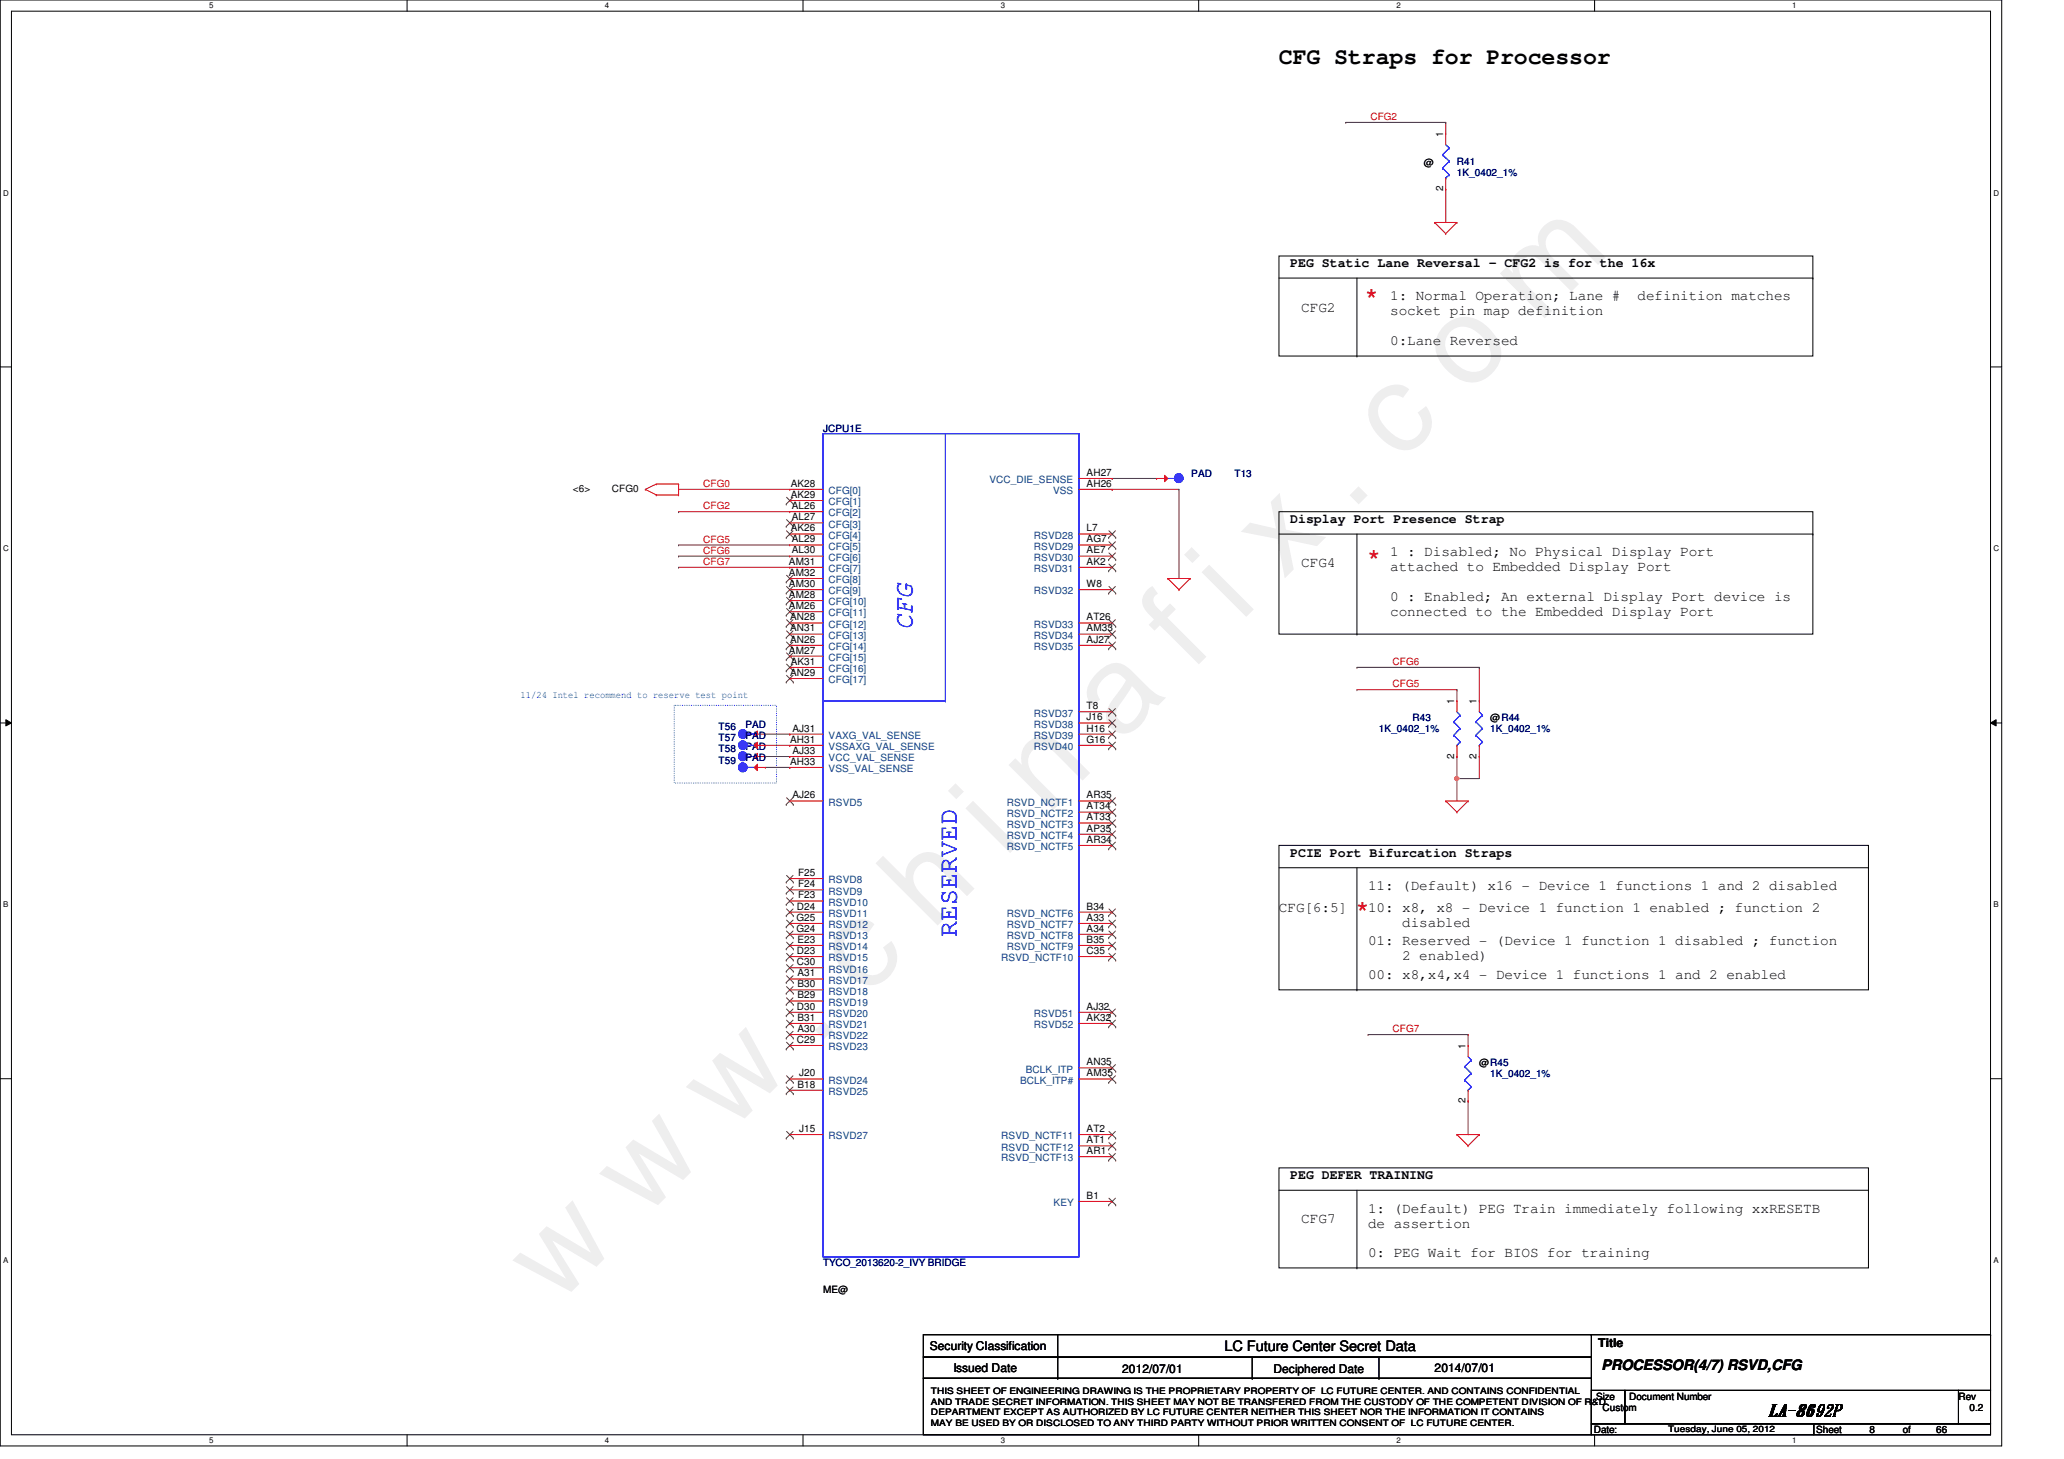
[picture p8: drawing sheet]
<svg xmlns="http://www.w3.org/2000/svg" width="297mm" height="210mm" viewBox="0 0 297 210" stroke-linecap="round" stroke-linejoin="round" font-family="sans-serif">
<defs><g id="words">
<text font-size="17.6" fill="#f0f" x="80.1" y="188" transform="rotate(-45 80.1 188)">w w w . c h i n a f i x . c o m</text>
<g font-size="4.3" fill="#f00">
<text x="196.6" y="44.7">*</text>
<text x="196.9" y="82.3">*</text>
<text x="195.3" y="132.9">*</text>
</g>
<g font-size="3.8" fill="#00f">
<text x="131.3" y="90.6" transform="rotate(-90 131.3 90.6)">CFG</text>
<text x="137.7" y="134.7" transform="rotate(-90 137.7 134.7)">RESERVED</text>
</g>
<text font-size="3.3" x="184.1" y="9.1">CFG Straps for Processor</text>
<text font-size="2.5" x="254.5" y="203.7">LA-8692P</text>
<g font-size="2.1">
<text x="187.3" y="44.8">CFG2</text>
<text x="200.1" y="43.2">1: Normal Operation; Lane #</text>
<text x="200.1" y="45.4">socket pin map definition</text>
<text x="235.7" y="43.2">definition matches</text>
<text x="200.1" y="49.6">0:Lane Reversed</text>
<text x="187.3" y="81.6">CFG4</text>
<text x="200.1" y="80">1 : Disabled; No Physical Display Port</text>
<text x="200.1" y="82.2">attached to Embedded Display Port</text>
<text x="200.1" y="86.4">0 : Enabled; An external Display Port device is</text>
<text x="200.1" y="88.6">connected to the Embedded Display Port</text>
<text x="184.1" y="131.2">CFG[6:5]</text>
<text x="196.9" y="131.2">10: x8, x8 - Device 1 function 1 enabled ; function 2</text>
<text x="196.9" y="128">11: (Default) x16 - Device 1 functions 1 and 2 disabled</text>
<text x="196.9" y="136">01: Reserved - (Device 1 function 1 disabled ; function</text>
<text x="201.8" y="133.4">disabled</text>
<text x="196.9" y="140.8">00: x8,x4,x4 - Device 1 functions 1 and 2 enabled</text>
<text x="201.8" y="138.2">2 enabled)</text>
<text x="187.3" y="176">CFG7</text>
<text x="196.9" y="174.5">1: (Default) PEG Train immediately following xxRESETB</text>
<text x="196.9" y="176.6">de assertion</text>
<text x="196.9" y="180.8">0: PEG Wait for BIOS for training</text>
<text x="176.2" y="194.4">LC Future Center Secret Data</text>
<text x="230.5" y="197.1">PROCESSOR(4/7) RSVD,CFG</text>
</g>
<g font-size="1.9">
<text x="185.7" y="38.4">PEG Static Lane Reversal - CFG2 is for the 16x</text>
<text x="185.7" y="75.2">Display Port Presence Strap</text>
<text x="185.7" y="123.2">PCIE Port Bifurcation Straps</text>
<text x="185.7" y="169.6">PEG DEFER TRAINING</text>
</g>
<g font-size="1.7">
<text x="133.8" y="194.3">Security Classification</text>
<text x="137.2" y="197.3">Issued Date</text>
<text x="161.5" y="197.5">2012/07/01</text>
<text x="183.3" y="197.5">Deciphered Date</text>
<text x="206.5" y="197.3">2014/07/01</text>
<text x="230" y="193.8">Title</text>
</g>
<g font-size="1.4" fill="#f00">
<text x="197.2" y="17.3">CFG2</text>
<text x="101.2" y="70.1">CFG0</text>
<text x="101.2" y="73.3">CFG2</text>
<text x="101.2" y="79.7">CFG6</text>
<text x="101.2" y="81.3">CFG7</text>
<text x="101.2" y="78.1">CFG5</text>
<text x="200.4" y="95.7">CFG6</text>
<text x="200.4" y="98.9">CFG5</text>
<text x="200.4" y="148.5">CFG7</text>
</g>
<g font-size="1.4">
<text x="204.9" y="23.9">@</text>
<text x="207.7" y="19.7" transform="rotate(-90 207.7 19.7)">1</text>
<text x="207.7" y="27.5" transform="rotate(-90 207.7 27.5)">2</text>
<text x="82.5" y="70.8">&lt;6&gt;</text>
<text x="88" y="70.8">CFG0</text>
<text x="113.8" y="70">AK28</text>
<text x="113.8" y="71.6">AK29</text>
<text x="156.4" y="68.5">AH27</text>
<text x="156.4" y="70">AH26</text>
<text x="113.8" y="76.5">AK26</text>
<text x="114" y="73.2">AL26</text>
<text x="114" y="74.8">AL27</text>
<text x="156.4" y="76.5">L7</text>
<text x="113.5" y="81.2">AM31</text>
<text x="113.5" y="82.8">AM32</text>
<text x="114" y="78">AL29</text>
<text x="114" y="79.6">AL30</text>
<text x="156.4" y="81.2">AK2</text>
<text x="156.4" y="79.6">AE7</text>
<text x="156.4" y="78">AG7</text>
<text x="113.5" y="84.5">AM30</text>
<text x="113.5" y="86">AM28</text>
<text x="113.5" y="87.6">AM26</text>
<text x="113.7" y="89.2">AN28</text>
<text x="156.4" y="84.5">W8</text>
<text x="156.4" y="89.2">AT26</text>
<text x="113.5" y="94">AM27</text>
<text x="113.7" y="90.8">AN31</text>
<text x="113.7" y="92.5">AN26</text>
<text x="113.8" y="95.6">AK31</text>
<text x="156.4" y="90.8">AM33</text>
<text x="156.4" y="92.5">AJ27</text>
<text x="113.7" y="97.2">AN29</text>
<text x="209.3" y="101.3" transform="rotate(-90 209.3 101.3)">1</text>
<text x="212.5" y="101.3" transform="rotate(-90 212.5 101.3)">1</text>
<text x="113.7" y="106.8">AH31</text>
<text x="114" y="105.2">AJ31</text>
<text x="156.4" y="103.6">J16</text>
<text x="156.4" y="105.2">H16</text>
<text x="156.4" y="106.8">G16</text>
<text x="156.4" y="102">T8</text>
<text x="214.5" y="103.8">@R44</text>
<text x="113.7" y="110">AH33</text>
<text x="114" y="108.5">AJ33</text>
<text x="209.3" y="109.1" transform="rotate(-90 209.3 109.1)">2</text>
<text x="212.5" y="109.1" transform="rotate(-90 212.5 109.1)">2</text>
<text x="114" y="114.9">AJ26</text>
<text x="156.4" y="116.5">AT34</text>
<text x="156.4" y="114.9">AR35</text>
<text x="156.4" y="118">AT33</text>
<text x="156.4" y="119.6">AP35</text>
<text x="156.4" y="121.2">AR34</text>
<text x="114.7" y="130.9">D24</text>
<text x="114.8" y="126">F25</text>
<text x="114.8" y="127.6">F24</text>
<text x="114.8" y="129.2">F23</text>
<text x="156.4" y="130.9">B34</text>
<text x="114.6" y="132.5">G25</text>
<text x="114.6" y="134">G24</text>
<text x="114.7" y="137.2">D23</text>
<text x="114.8" y="135.6">E23</text>
<text x="156.4" y="132.5">A33</text>
<text x="156.4" y="134">A34</text>
<text x="156.4" y="135.6">B35</text>
<text x="156.4" y="137.2">C35</text>
<text x="114.7" y="138.9">C30</text>
<text x="114.8" y="140.5">A31</text>
<text x="114.8" y="142">B30</text>
<text x="114.8" y="143.6">B29</text>
<text x="114.7" y="145.2">D30</text>
<text x="114.8" y="148.5">A30</text>
<text x="114.8" y="146.9">B31</text>
<text x="156.4" y="145.2">AJ32</text>
<text x="156.4" y="146.9">AK32</text>
<text x="114.7" y="150">C29</text>
<text x="115" y="154.9">J20</text>
<text x="156.4" y="153.2">AN35</text>
<text x="156.4" y="154.9">AM35</text>
<text x="210.9" y="150.9" transform="rotate(-90 210.9 150.9)">1</text>
<text x="212.9" y="153.4">@R45</text>
<text x="114.8" y="156.5">B18</text>
<text x="210.9" y="158.7" transform="rotate(-90 210.9 158.7)">2</text>
<text x="115" y="162.9">J15</text>
<text x="156.4" y="162.9">AT2</text>
<text x="156.4" y="164.5">AT1</text>
<text x="156.4" y="166">AR1</text>
<text x="156.4" y="172.5">B1</text>
<text x="118.4" y="186">ME@</text>
<text x="229.7" y="201.4">Size</text>
<text x="230.6" y="203">Custom</text>
<text x="234.5" y="201.4">Document Number</text>
<text x="281.9" y="201.4">Rev</text>
<text x="283.5" y="203">0.2</text>
<text x="229.4" y="206.2">Date:</text>
<text x="261.4" y="206.2">Sheet</text>
<text x="269" y="206.2">8</text>
<text x="273.9" y="206.2">of</text>
<text x="278.6" y="206.2">66</text>
</g>
<g font-size="1.4" fill="#000080">
<text x="209.7" y="23.7">R41</text>
<text x="209.7" y="25.4">1K_0402_1%</text>
<text x="118.4" y="62.2">JCPU1E</text>
<text x="171.4" y="68.6">PAD</text>
<text x="177.7" y="68.6">T13</text>
<text x="103.4" y="105.1">T56</text>
<text x="103.4" y="106.6">T57</text>
<text x="107.3" y="107.9">PAD</text>
<text x="107.3" y="104.7">PAD</text>
<text x="107.3" y="106.3">PAD</text>
<text x="198.5" y="105.4">1K_0402_1%</text>
<text x="203.3" y="103.8">R43</text>
<text x="214.5" y="105.4">1K_0402_1%</text>
<text x="103.4" y="108.2">T58</text>
<text x="103.4" y="109.9">T59</text>
<text x="107.3" y="109.5">PAD</text>
<text x="214.5" y="155">1K_0402_1%</text>
<text x="118.4" y="182.2">TYCO_2013620-2_IVY BRIDGE</text>
</g>
<g font-size="1.4" fill="#004080">
<text x="119.2" y="71.1">CFG[0]</text>
<text x="142.4" y="69.5">VCC_DIE_SENSE</text>
<text x="151.5" y="71.1">VSS</text>
<text x="119.2" y="72.7">CFG[1]</text>
<text x="119.2" y="74.3">CFG[2]</text>
<text x="119.2" y="75.9">CFG[3]</text>
<text x="119.2" y="77.5">CFG[4]</text>
<text x="148.8" y="77.5">RSVD28</text>
<text x="119.2" y="79.1">CFG[5]</text>
<text x="119.2" y="80.7">CFG[6]</text>
<text x="119.2" y="82.3">CFG[7]</text>
<text x="119.2" y="83.9">CFG[8]</text>
<text x="148.8" y="82.3">RSVD31</text>
<text x="148.8" y="80.7">RSVD30</text>
<text x="148.8" y="79.1">RSVD29</text>
<text x="119.2" y="85.5">CFG[9]</text>
<text x="119.2" y="87.1">CFG[10]</text>
<text x="119.2" y="88.7">CFG[11]</text>
<text x="148.8" y="85.5">RSVD32</text>
<text x="119.2" y="90.3">CFG[12]</text>
<text x="119.2" y="91.9">CFG[13]</text>
<text x="119.2" y="93.5">CFG[14]</text>
<text x="119.2" y="95.1">CFG[15]</text>
<text x="148.8" y="91.9">RSVD34</text>
<text x="148.8" y="93.5">RSVD35</text>
<text x="148.8" y="90.3">RSVD33</text>
<text x="119.2" y="96.7">CFG[16]</text>
<text x="119.2" y="98.3">CFG[17]</text>
<text x="119.2" y="106.3">VAXG_VAL_SENSE</text>
<text x="119.2" y="107.9">VSSAXG_VAL_SENSE</text>
<text x="148.8" y="104.7">RSVD38</text>
<text x="148.8" y="106.3">RSVD39</text>
<text x="148.8" y="107.9">RSVD40</text>
<text x="148.8" y="103.1">RSVD37</text>
<text x="119.2" y="109.5">VCC_VAL_SENSE</text>
<text x="119.2" y="111.1">VSS_VAL_SENSE</text>
<text x="119.2" y="115.9">RSVD5</text>
<text x="144.9" y="117.5">RSVD_NCTF2</text>
<text x="144.9" y="115.9">RSVD_NCTF1</text>
<text x="144.9" y="119.1">RSVD_NCTF3</text>
<text x="144.9" y="122.3">RSVD_NCTF5</text>
<text x="144.9" y="120.7">RSVD_NCTF4</text>
<text x="119.2" y="127.1">RSVD8</text>
<text x="119.2" y="128.7">RSVD9</text>
<text x="119.2" y="131.9">RSVD11</text>
<text x="119.2" y="130.3">RSVD10</text>
<text x="144.9" y="131.9">RSVD_NCTF6</text>
<text x="119.2" y="133.5">RSVD12</text>
<text x="119.2" y="135.1">RSVD13</text>
<text x="119.2" y="136.7">RSVD14</text>
<text x="144.9" y="133.5">RSVD_NCTF7</text>
<text x="144.9" y="135.1">RSVD_NCTF8</text>
<text x="144.9" y="136.7">RSVD_NCTF9</text>
<text x="119.2" y="139.9">RSVD16</text>
<text x="119.2" y="138.3">RSVD15</text>
<text x="119.2" y="141.5">RSVD17</text>
<text x="119.2" y="143.1">RSVD18</text>
<text x="144.1" y="138.3">RSVD_NCTF10</text>
<text x="119.2" y="146.3">RSVD20</text>
<text x="119.2" y="144.7">RSVD19</text>
<text x="119.2" y="149.5">RSVD22</text>
<text x="119.2" y="147.9">RSVD21</text>
<text x="148.8" y="146.3">RSVD51</text>
<text x="148.8" y="147.9">RSVD52</text>
<text x="119.2" y="151.1">RSVD23</text>
<text x="119.2" y="155.9">RSVD24</text>
<text x="146.8" y="155.9">BCLK_ITP#</text>
<text x="147.6" y="154.3">BCLK_ITP</text>
<text x="119.2" y="157.5">RSVD25</text>
<text x="119.2" y="163.9">RSVD27</text>
<text x="144.1" y="163.9">RSVD_NCTF11</text>
<text x="144.1" y="165.5">RSVD_NCTF12</text>
<text x="144.1" y="167.1">RSVD_NCTF13</text>
<text x="151.6" y="173.5">KEY</text>
</g>
<text font-size="1.4" fill="#00f" x="74.9" y="100.4">11/24 Intel recommend to reserve test point</text>
<g font-size="1.3">
<text x="134" y="200.6">THIS SHEET OF ENGINEERING DRAWING IS THE PROPRIETARY PROPERTY OF LC FUTURE CENTER. AND CONTAINS CONFIDENTIAL</text>
<text x="134" y="202.1">AND TRADE SECRET INFORMATION. THIS SHEET MAY NOT BE TRANSFERED FROM THE CUSTODY OF THE COMPETENT DIVISION OF R&amp;D</text>
<text x="134" y="203.6">DEPARTMENT EXCEPT AS AUTHORIZED BY LC FUTURE CENTER NEITHER THIS SHEET NOR THE INFORMATION IT CONTAINS</text>
<text x="134" y="205.1">MAY BE USED BY OR DISCLOSED TO ANY THIRD PARTY WITHOUT PRIOR WRITTEN CONSENT OF LC FUTURE CENTER.</text>
<text x="240.1" y="206">Tuesday, June 05, 2012</text>
</g>
<g font-size="1.1">
<text x="30.1" y="1.1">5</text>
<text x="87" y="1.1">4</text>
<text x="144" y="1.1">3</text>
<text x="201" y="1.1">2</text>
<text x="257.9" y="1.1">1</text>
<text x=".5" y="28.2">D</text>
<text x="286.9" y="28.2">D</text>
<text x=".5" y="79.3">C</text>
<text x="286.9" y="79.3">C</text>
<text x=".5" y="130.6">B</text>
<text x="286.9" y="130.6">B</text>
<text x=".5" y="181.7">A</text>
<text x="286.9" y="181.7">A</text>
<text x="30.1" y="207.6">5</text>
<text x="87" y="207.6">4</text>
<text x="144" y="207.6">3</text>
<text x="201" y="207.6">2</text>
<text x="257.9" y="207.6">1</text>
</g>
</g></defs>
<path d="M0 0h288.1v208h-288.1zM1.6 1.6h284.9v204.8h-284.9z" fill="none" stroke="#000" stroke-width=".14"/>
<g fill="#fff">
<path d="M30.1 .2h.6v1.2h-.6z"/>
<path d="M30.1 206.6h.6v1.2h-.6z"/>
</g>
<path d="M58.6 0v1.6M58.6 206.4v1.6" fill="none" stroke="#000" stroke-width=".14"/>
<g fill="#fff">
<path d="M87 .2h.6v1.2h-.6z"/>
<path d="M87 206.6h.6v1.2h-.6z"/>
</g>
<path d="M115.6 0v1.6M115.6 206.4v1.6" fill="none" stroke="#000" stroke-width=".14"/>
<g fill="#fff">
<path d="M144 .2h.6v1.2h-.6z"/>
<path d="M144 206.6h.6v1.2h-.6z"/>
</g>
<path d="M172.5 0v1.6M172.5 206.4v1.6" fill="none" stroke="#000" stroke-width=".14"/>
<g fill="#fff">
<path d="M201 .2h.5v1.2h-.5z"/>
<path d="M201 206.6h.5v1.2h-.5z"/>
</g>
<path d="M229.5 0v1.6M229.5 206.4v1.6" fill="none" stroke="#000" stroke-width=".14"/>
<g fill="#fff">
<path d="M257.9 .2h.6v1.2h-.6z"/>
<path d="M257.9 206.6h.6v1.2h-.6z"/>
<path d="M.5 27.2h.7v1.2h-.7z"/>
<path d="M286.9 27.2h.8v1.2h-.8z"/>
<path d="M.5 78.4h.7v1.1h-.7z"/>
<path d="M286.9 78.4h.8v1.1h-.8z"/>
</g>
<path d="M0 52.8h1.6M286.5 52.8h1.6" fill="none" stroke="#000" stroke-width=".14"/>
<g fill="#fff">
<path d="M.5 129.6h.7v1.2h-.7z"/>
<path d="M286.9 129.6h.7v1.2h-.7z"/>
</g>
<path d="M0 104h1.6M.8 103.5l.8 .5-.8 .4zM286.5 104l.8-.5v.9zM286.5 104h1.6" fill="none" stroke="#000" stroke-width=".14"/>
<path d="M.8 103.5l.8 .5-.8 .4zM286.5 104l.8-.5v.9z" fill="#000"/>
<g fill="#fff">
<path d="M.5 180.8h.7v1.1h-.7z"/>
<path d="M286.9 180.8h.7v1.1h-.7z"/>
</g>
<g fill="none" stroke="#000" stroke-width=".14">
<path d="M184.1 36.8h76.8v14.4h-76.8zM184.1 40h76.8M260.9 40h.1M184.1 73.6h76.8v17.6h-76.8zM184.1 76.8h76.8M260.9 76.8h.1M184.1 121.6h84.8v20.8h-84.8zM184.1 124.8h84.8M268.9 124.8h.1M0 155.2h1.6M286.5 155.2h1.6M184.1 168h84.8v14.4h-84.8z"/>
<path d="M184.1 171.2h84.8M268.9 171.2h.1M132.9 192h96.1v3.2h-96.1zM132.9 195.2h96.1v3.1h-96.1zM132.9 198.3h96.1v8.1h-96.1zM152.2 195.2h.1M152.2 198.3h.1M152.2 192v6.3M180.2 198.3h.1M180.2 195.2v3.1M198.5 198.3h.1M198.5 195.2v3.1"/>
<path d="M228.9 192h57.6M286.5 192h.1M286.5 192v8M229 200h4.8v4.9h-4.8zM229 204.9h32v1.5h-32zM233.8 200h48.1v4.9h-48.1zM261 204.9h25.5v1.5h-25.5zM281.9 200h4.6v4.9h-4.6z"/>
</g>
<path d="M193.7 17.6h.1M193.7 17.6h14.4M208.1 17.6h.1M208.1 17.6v1.6" fill="none" stroke="#800040" stroke-width=".14"/>
<path d="M207.6 22.3h.1M207.6 22.3l1 .9M208.1 20.8l.5 .5M208.6 21.3h.1M208.6 23.2h.1M208.6 21.3l-1 1M208.6 23.2l-1 1M118.4 62.4h36.9v118.4h-36.9zM136.1 62.4v38.4" fill="none" stroke="#00f" stroke-width=".14"/>
<path d="M208.1 19.2h.1M208.1 19.2v1.6" fill="none" stroke="#f00" stroke-width=".14"/>
<use href="#words"/>
</svg>
